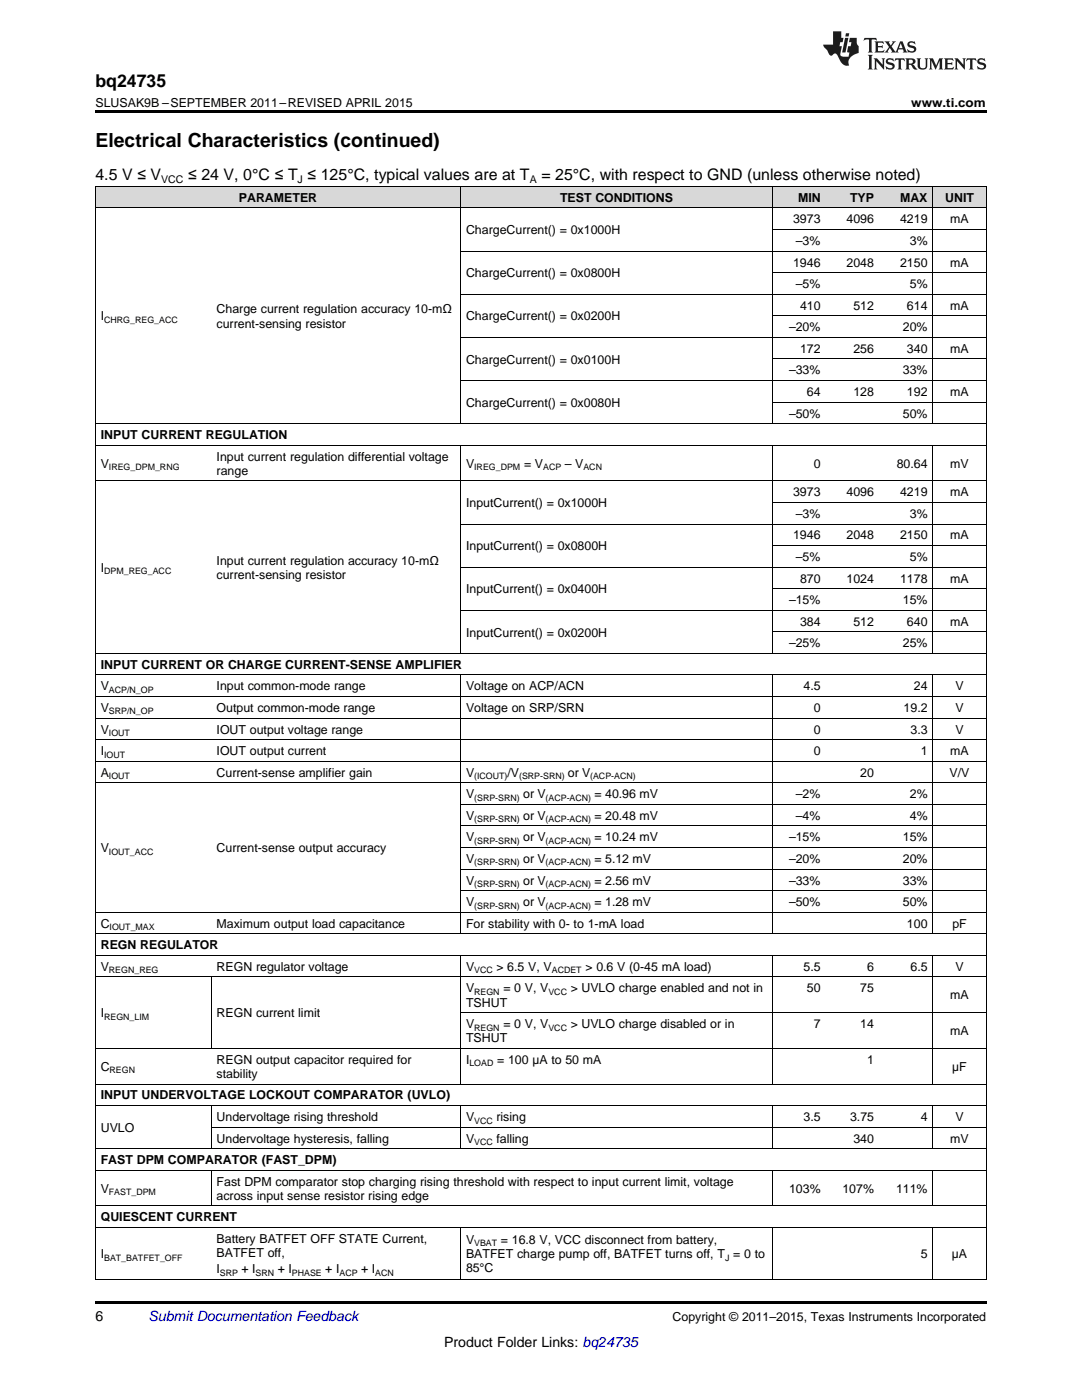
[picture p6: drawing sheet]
<svg xmlns="http://www.w3.org/2000/svg" width="216mm" height="279mm" viewBox="0 0 216 279" stroke-linecap="round" stroke-linejoin="round" font-family="sans-serif">
<defs><g id="words">
<text font-size="3.9" x="19" y="29.3">Electrical Characteristics (continued)</text>
<text font-size="3.5" x="19" y="17.3">bq24735</text>
<g font-size="3.2">
<text x="19" y="36">4.5 V ≤ V</text>
<text x="37.5" y="36">≤ 24 V, 0°C ≤ T ≤ 125°C, typical values are at T</text>
<text x="108" y="36">= 25°C, with respect to GND (unless otherwise noted)</text>
</g>
<g font-size="2.8">
<text x="19" y="263.6">6</text>
<text x="88.6" y="268.9">Product Folder Links: bq24735</text>
</g>
<text font-size="2.8" fill="#0000c8" x="29.6" y="263.6">Submit Documentation Feedback</text>
<g font-size="2.5">
<text x="19" y="21.4">SLUSAK9B –SEPTEMBER 2011–REVISED APRIL 2015</text>
<text x="181.8" y="21.4">www.ti.com</text>
<text x="47.7" y="40.3">PARAMETER</text>
<text x="111.8" y="40.3">TEST CONDITIONS</text>
<text x="159.2" y="40.3">MIN</text>
<text x="169.6" y="40.3">TYP</text>
<text x="179.6" y="40.3">MAX</text>
<text x="188.6" y="40.3">UNIT</text>
<text x="93" y="46.7">ChargeCurrent() = 0x1000H</text>
<text x="158.3" y="44.6">3973</text>
<text x="168.9" y="44.6">4096</text>
<text x="179.6" y="44.6">4219</text>
<text x="189.6" y="44.6">mA</text>
<text x="158.3" y="53.2">1946</text>
<text x="158.8" y="48.9">–3%</text>
<text x="168.9" y="53.2">2048</text>
<text x="179.6" y="53.2">2150</text>
<text x="181.5" y="48.9">3%</text>
<text x="189.6" y="53.2">mA</text>
<text x="93" y="55.4">ChargeCurrent() = 0x0800H</text>
<text x="158.8" y="57.5">–5%</text>
<text x="181.5" y="57.5">5%</text>
<text x="20.1" y="64">I</text>
<text x="43.2" y="62.5">Charge current regulation accuracy 10-mΩ</text>
<text x="43.2" y="65.4">current-sensing resistor</text>
<text x="93" y="64">ChargeCurrent() = 0x0200H</text>
<text x="159.6" y="61.8">410</text>
<text x="170.3" y="61.8">512</text>
<text x="181" y="61.8">614</text>
<text x="189.6" y="61.8">mA</text>
<text x="157.4" y="66.1">–20%</text>
<text x="159.6" y="70.4">172</text>
<text x="170.3" y="70.4">256</text>
<text x="180.2" y="66.1">20%</text>
<text x="181" y="70.4">340</text>
<text x="189.6" y="70.4">mA</text>
<text x="93" y="72.6">ChargeCurrent() = 0x0100H</text>
<text x="157.4" y="74.7">–33%</text>
<text x="180.2" y="74.7">33%</text>
<text x="93" y="81.2">ChargeCurrent() = 0x0080H</text>
<text x="157.4" y="83.3">–50%</text>
<text x="161" y="79">64</text>
<text x="170.3" y="79">128</text>
<text x="180.2" y="83.3">50%</text>
<text x="181" y="79">192</text>
<text x="189.6" y="79">mA</text>
<text x="20.1" y="87.6">INPUT CURRENT REGULATION</text>
<text x="20.1" y="93.3">V</text>
<text x="43.2" y="91.9">Input current regulation differential voltage</text>
<text x="43.2" y="94.8">range</text>
<text x="93" y="93.3">V</text>
<text x="104.6" y="93.3">= V</text>
<text x="112.7" y="93.3">– V</text>
<text x="162.4" y="93.3">0</text>
<text x="178.9" y="93.3">80.64</text>
<text x="189.6" y="93.3">mV</text>
<text x="93" y="101.2">InputCurrent() = 0x1000H</text>
<text x="158.3" y="99.1">3973</text>
<text x="168.9" y="99.1">4096</text>
<text x="179.6" y="99.1">4219</text>
<text x="189.6" y="99.1">mA</text>
<text x="158.3" y="107.7">1946</text>
<text x="158.8" y="103.4">–3%</text>
<text x="168.9" y="107.7">2048</text>
<text x="179.6" y="107.7">2150</text>
<text x="181.5" y="103.4">3%</text>
<text x="189.6" y="107.7">mA</text>
<text x="43.2" y="112.7">Input current regulation accuracy 10-mΩ</text>
<text x="93" y="109.8">InputCurrent() = 0x0800H</text>
<text x="158.8" y="112">–5%</text>
<text x="181.5" y="112">5%</text>
<text x="20.1" y="114.1">I</text>
<text x="43.2" y="115.5">current-sensing resistor</text>
<text x="93" y="118.4">InputCurrent() = 0x0400H</text>
<text x="159.6" y="116.3">870</text>
<text x="168.9" y="116.3">1024</text>
<text x="179.6" y="116.3">1178</text>
<text x="189.6" y="116.3">mA</text>
<text x="157.4" y="120.6">–15%</text>
<text x="159.6" y="124.9">384</text>
<text x="170.3" y="124.9">512</text>
<text x="180.2" y="120.6">15%</text>
<text x="181" y="124.9">640</text>
<text x="189.6" y="124.9">mA</text>
<text x="93" y="127">InputCurrent() = 0x0200H</text>
<text x="157.4" y="129.2">–25%</text>
<text x="180.2" y="129.2">25%</text>
<text x="20.1" y="133.5">INPUT CURRENT OR CHARGE CURRENT-SENSE AMPLIFIER</text>
<text x="20.1" y="137.8">V</text>
<text x="43.2" y="137.8">Input common-mode range</text>
<text x="93" y="137.8">Voltage on ACP/ACN</text>
<text x="160.3" y="137.8">4.5</text>
<text x="182.4" y="137.8">24</text>
<text x="190.6" y="137.8">V</text>
<text x="20.1" y="142.1">V</text>
<text x="43.2" y="142.1">Output common-mode range</text>
<text x="93" y="142.1">Voltage on SRP/SRN</text>
<text x="162.4" y="142.1">0</text>
<text x="180.3" y="142.1">19.2</text>
<text x="190.6" y="142.1">V</text>
<text x="20.1" y="146.4">V</text>
<text x="43.2" y="146.4">IOUT output voltage range</text>
<text x="162.4" y="146.4">0</text>
<text x="181.7" y="146.4">3.3</text>
<text x="190.6" y="146.4">V</text>
<text x="20.1" y="150.7">I</text>
<text x="20.1" y="155">A</text>
<text x="43.2" y="150.7">IOUT output current</text>
<text x="43.2" y="155">Current-sense amplifier gain</text>
<text x="93" y="155">V</text>
<text x="101.3" y="155">/V</text>
<text x="113.3" y="155">or V</text>
<text x="162.4" y="150.7">0</text>
<text x="171.7" y="155">20</text>
<text x="183.7" y="150.7">1</text>
<text x="189.5" y="155">V/V</text>
<text x="189.6" y="150.7">mA</text>
<text x="93" y="159.3">V</text>
<text x="104.4" y="159.3">or V</text>
<text x="118.6" y="159.3">= 40.96 mV</text>
<text x="158.8" y="159.3">–2%</text>
<text x="181.5" y="159.3">2%</text>
<text x="93" y="163.6">V</text>
<text x="93" y="167.9">V</text>
<text x="104.4" y="163.6">or V</text>
<text x="104.4" y="167.9">or V</text>
<text x="118.6" y="163.6">= 20.48 mV</text>
<text x="118.6" y="167.9">= 10.24 mV</text>
<text x="157.4" y="167.9">–15%</text>
<text x="158.8" y="163.6">–4%</text>
<text x="180.2" y="167.9">15%</text>
<text x="181.5" y="163.6">4%</text>
<text x="20.1" y="170.1">V</text>
<text x="43.2" y="170.1">Current-sense output accuracy</text>
<text x="93" y="172.2">V</text>
<text x="104.4" y="172.2">or V</text>
<text x="118.6" y="172.2">= 5.12 mV</text>
<text x="157.4" y="172.2">–20%</text>
<text x="180.2" y="172.2">20%</text>
<text x="93" y="176.5">V</text>
<text x="104.4" y="176.5">or V</text>
<text x="118.6" y="176.5">= 2.56 mV</text>
<text x="157.4" y="176.5">–33%</text>
<text x="180.2" y="176.5">33%</text>
<text x="20.1" y="185.1">C</text>
<text x="43.2" y="185.1">Maximum output load capacitance</text>
<text x="93" y="180.8">V</text>
<text x="93" y="185.1">For stability with 0- to 1-mA load</text>
<text x="104.4" y="180.8">or V</text>
<text x="118.6" y="180.8">= 1.28 mV</text>
<text x="157.4" y="180.8">–50%</text>
<text x="180.2" y="180.8">50%</text>
<text x="181" y="185.1">100</text>
<text x="190" y="185.1">pF</text>
<text x="20.1" y="189.4">REGN REGULATOR</text>
<text x="20.1" y="193.7">V</text>
<text x="43.2" y="193.7">REGN regulator voltage</text>
<text x="93" y="193.7">V</text>
<text x="99.1" y="193.7">&gt; 6.5 V, V</text>
<text x="116.8" y="193.7">&gt; 0.6 V (0-45 mA load)</text>
<text x="160.3" y="193.7">5.5</text>
<text x="173" y="193.7">6</text>
<text x="181.7" y="193.7">6.5</text>
<text x="190.6" y="193.7">V</text>
<text x="20.1" y="203">I</text>
<text x="43.2" y="203">REGN current limit</text>
<text x="93" y="198">V</text>
<text x="93" y="200.9">TSHUT</text>
<text x="100.4" y="198">= 0 V, V</text>
<text x="113.9" y="198">&gt; UVLO charge enabled and not in</text>
<text x="161" y="198">50</text>
<text x="171.7" y="198">75</text>
<text x="189.6" y="199.5">mA</text>
<text x="93" y="205.2">V</text>
<text x="93" y="208">TSHUT</text>
<text x="100.4" y="205.2">= 0 V, V</text>
<text x="113.9" y="205.2">&gt; UVLO charge disabled or in</text>
<text x="162.4" y="205.2">7</text>
<text x="171.7" y="205.2">14</text>
<text x="189.6" y="206.6">mA</text>
<text x="20.1" y="213.7">C</text>
<text x="43.2" y="212.3">REGN output capacitor required for</text>
<text x="43.2" y="215.1">stability</text>
<text x="93" y="212.3">I</text>
<text x="99.2" y="212.3">= 100 µA to 50 mA</text>
<text x="173" y="212.3">1</text>
<text x="190" y="213.7">µF</text>
<text x="20.1" y="219.4">INPUT UNDERVOLTAGE LOCKOUT COMPARATOR (UVLO)</text>
<text x="20.1" y="225.9">UVLO</text>
<text x="43.2" y="223.7">Undervoltage rising threshold</text>
<text x="93" y="223.7">V</text>
<text x="99.1" y="223.7">rising</text>
<text x="160.3" y="223.7">3.5</text>
<text x="169.6" y="223.7">3.75</text>
<text x="183.7" y="223.7">4</text>
<text x="190.6" y="223.7">V</text>
<text x="20.1" y="232.3">FAST DPM COMPARATOR (FAST_DPM)</text>
<text x="43.2" y="228">Undervoltage hysteresis, falling</text>
<text x="93" y="228">V</text>
<text x="99.1" y="228">falling</text>
<text x="170.3" y="228">340</text>
<text x="189.6" y="228">mV</text>
<text x="20.1" y="238.1">V</text>
<text x="43.2" y="236.6">Fast DPM comparator stop charging rising threshold with respect to input current limit, voltage</text>
<text x="43.2" y="239.5">across input sense resistor rising edge</text>
<text x="157.4" y="238.1">103%</text>
<text x="168.1" y="238.1">107%</text>
<text x="178.8" y="238.1">111%</text>
<text x="20.1" y="243.8">QUIESCENT CURRENT</text>
<text x="20.1" y="251.1">I</text>
<text x="43.2" y="248.1">Battery BATFET OFF STATE Current,</text>
<text x="43.2" y="250.9">BATFET off,</text>
<text x="93" y="248.2">V</text>
<text x="93" y="251.1">BATFET charge pump off, BATFET turns off, T = 0 to</text>
<text x="99.9" y="248.2">= 16.8 V, VCC disconnect from battery,</text>
<text x="183.7" y="251.1">5</text>
<text x="189.9" y="251.1">µA</text>
<text x="43.2" y="254.1">I</text>
<text x="48.2" y="254.1">+ I</text>
<text x="55.4" y="254.1">+ I</text>
<text x="64.9" y="254.1">+ I</text>
<text x="72" y="254.1">+ I</text>
<text x="93" y="253.9">85°C</text>
<text x="134.2" y="263.6">Copyright © 2011–2015, Texas Instruments Incorporated</text>
</g>
<g font-size="2.1">
<text x="32.2" y="36.6">VCC</text>
<text x="59.4" y="36.6">J</text>
<text x="105.7" y="36.6">A</text>
</g>
<g font-size="1.8">
<text x="20.8" y="64.5">CHRG_REG_ACC</text>
<text x="21.7" y="93.8">IREG_DPM_RNG</text>
<text x="94.6" y="93.8">IREG_DPM</text>
<text x="108.4" y="93.8">ACP</text>
<text x="116.4" y="93.8">ACN</text>
<text x="20.8" y="114.6">DPM_REG_ACC</text>
<text x="21.7" y="138.3">ACP/N_OP</text>
<text x="21.7" y="142.6">SRP/N_OP</text>
<text x="21.7" y="146.9">IOUT</text>
<text x="20.8" y="151.2">IOUT</text>
<text x="21.7" y="155.5">IOUT</text>
<text x="94.6" y="155.5">(ICOUT)</text>
<text x="103.6" y="155.5">(SRP-SRN)</text>
<text x="117.8" y="155.5">(ACP-ACN)</text>
<text x="94.6" y="159.8">(SRP-SRN)</text>
<text x="108.9" y="159.8">(ACP-ACN)</text>
<text x="94.6" y="164.1">(SRP-SRN)</text>
<text x="108.9" y="164.1">(ACP-ACN)</text>
<text x="21.7" y="170.6">IOUT_ACC</text>
<text x="94.6" y="168.4">(SRP-SRN)</text>
<text x="94.6" y="172.7">(SRP-SRN)</text>
<text x="108.9" y="168.4">(ACP-ACN)</text>
<text x="108.9" y="172.7">(ACP-ACN)</text>
<text x="94.6" y="177">(SRP-SRN)</text>
<text x="108.9" y="177">(ACP-ACN)</text>
<text x="21.9" y="185.6">IOUT_MAX</text>
<text x="94.6" y="181.3">(SRP-SRN)</text>
<text x="108.9" y="181.3">(ACP-ACN)</text>
<text x="21.7" y="194.2">REGN_REG</text>
<text x="94.6" y="194.2">VCC</text>
<text x="110.1" y="194.2">ACDET</text>
<text x="20.8" y="203.5">REGN_LIM</text>
<text x="94.6" y="198.5">REGN</text>
<text x="109.4" y="198.5">VCC</text>
<text x="94.6" y="205.7">REGN</text>
<text x="109.4" y="205.7">VCC</text>
<text x="21.9" y="214.2">REGN</text>
<text x="93.7" y="212.8">LOAD</text>
<text x="94.6" y="224.2">VCC</text>
<text x="94.6" y="228.5">VCC</text>
<text x="21.7" y="238.5">FAST_DPM</text>
<text x="20.8" y="251.6">BAT_BATFET_OFF</text>
<text x="94.6" y="248.7">VBAT</text>
<text x="144.7" y="251.6">J</text>
<text x="43.9" y="254.6">SRP</text>
<text x="51" y="254.6">SRN</text>
<text x="58.2" y="254.6">PHASE</text>
<text x="67.7" y="254.6">ACP</text>
<text x="74.9" y="254.6">ACN</text>
</g>
</g></defs>
<g fill="#d8d8d8">
<path d="M19 37.3h23.2v4.3h-23.2z"/>
<path d="M42.2 37.3h49.7v4.3h-49.7z"/>
<path d="M91.9 37.3h62.3v4.3h-62.3z"/>
<path d="M154.2 37.3h10.6v4.3h-10.6z"/>
<path d="M164.8 37.3h10.7v4.3h-10.7z"/>
<path d="M175.5 37.3h10.7v4.3h-10.7z"/>
<path d="M186.2 37.3h10.6v4.3h-10.6z"/>
</g>
<path d="M19 22h177.8v.5h-177.8zM19 259.7h177.8v.5h-177.8z" fill="#000"/>
<g fill="none" stroke="#000" stroke-width=".2">
<path d="M19 37.2h177.8v218.2M19.1 37.2v218.2M91.9 37.2v47.4M154.1 37.2v47.4M186.1 37.2v47.4M19 41.5h177.8M91.9 58.7h104.9M91.9 50.1h104.9M154.2 54.4h42.6M154.2 45.8h42.6M91.9 75.9h104.9M91.9 67.3h104.9"/>
<path d="M154.2 71.6h42.6M154.2 63h42.6M19 96h177.8M19 88.8h177.8M19 84.5h177.8M91.9 88.9v41.6M154.1 88.9v41.6M154.2 80.2h42.6M186.1 88.9v41.6M91.9 113.2h104.9M91.9 104.6h104.9M154.2 117.5h42.6"/>
<path d="M154.2 108.9h42.6M154.2 100.3h42.6M19 139h177.8M19 134.7h177.8M19 130.4h177.8M91.9 134.8v51.6M91.9 121.8h104.9M154.1 134.8v51.6M154.2 126.1h42.6M186.1 134.8v51.6M19 156.2h177.8M19 151.9h177.8"/>
<path d="M19 147.6h177.8M19 143.3h177.8M91.9 177.7h104.9M91.9 173.4h104.9M91.9 169.1h104.9M91.9 164.8h104.9M91.9 160.5h104.9M19 195h177.8M19 190.7h177.8M19 186.4h177.8M19 182.1h177.8M42.1 195v14.3"/>
<path d="M91.9 190.7v25.7M154.1 190.7v25.7M186.1 190.7v25.7M19 216.3h177.8M19 209.2h177.8M91.9 202.1h104.9M19 233.6h177.8M19 229.3h177.8M19 220.6h177.8M42.1 220.7v8.6M42.1 233.6v7.1M42.2 224.9h154.6"/>
<path d="M91.9 220.7v8.6M154.1 220.7v8.6M154.1 233.6v7.1M186.1 220.7v8.6M186.1 233.6v7.1M19 255.3h177.8M19 245h177.8M19 240.7h177.8M91.9 245v10.4M154.1 245v10.4M186.1 245v10.4"/>
</g>
<g fill="#231f20">
<path d="M172.5 7.6l-.1 .5 .4-.2h.6v.1v2.1l-.2 .4h.9l-.2-.4v-2.1l.1-.1h.5l.5 .2-.2-.5zM174.5 8.3l.2 .3v1.5l-.2 .4h1.8l.2-.6a1.04 1.04 0 0 1-1.3 .2v-.7h.6l.3 .2v-.6l-.3 .2h-.6v-.6l.8-.1 .4 .3-.2-.5zM176.5 8.3l.9 1.1-.9 1.1h.8l-.2-.2 .4-.7 .5 .7-.2 .2h1.5l-.2-.2 .2-.4h.9l.1 .4-.2 .2h1l-.3-.3-.7-1.9h-.5l-.9 2-.8-1 .9-1h-.8l.1 .3-.4 .5-.3-.6 .1-.2zM179.7 8.6l.4 1h-.7zM181.3 8.4a.63 .63 0 0 0-.2 .7 .63 .63 0 0 0 .6 .4l.6 .2 .1 .2a.75 .75 0 0 1-.7 .4 .75 .75 0 0 1-.6-.5l.1 .7 .1-.1a1.11 1.11 0 0 0 1.5-.6 1.13 1.13 0 0 0-1.2-.8l-.1-.4a1.04 1.04 0 0 1 1.2 .2l-.2-.5-.2 .1-.4-.2zM173.2 10.9l.2 .4v2.2l-.2 .4h1l-.3-.4v-2.2l.3-.4zM174.3 11.6l.3 .4v1.5l-.3 .4h.8l-.2-.4v-1.3l1.5 1.7v-1.9l.2-.4h-.7l.2 .4v.9l-1.1-1.3zM177 11.8a.62 .62 0 0 0-.2 .7 .62 .62 0 0 0 .6 .4l.6 .1 .1 .3a.76 .76 0 0 1-.7 .3 .76 .76 0 0 1-.7-.4l.2 .7 .1-.1a1.11 1.11 0 0 0 1.5-.6 1.13 1.13 0 0 0-1.2-.8l-.1-.4a1.04 1.04 0 0 1 1.2 .2l-.2-.6-.2 .1-.5-.1zM178.7 11.6l-.2 .6a.61 .61 0 0 1 .8-.3v1.6l-.2 .4h.9l-.2-.4v-1.6a.63 .63 0 0 1 .7 .3l-.1-.6zM180.6 11.6l.3 .4v1.5l-.3 .4h1l-.2-.2-.1-.8 .6 .2a.76 .76 0 0 0 1.2 .7l-1-1a.58 .58 0 0 0 .6-.5 .58 .58 0 0 0-.5-.6zM181.4 11.9h.1a.45 .45 0 0 1 .5 .1 .45 .45 0 0 1 .1 .5l-.8 .2zM182.9 11.6l.2 .2a2.17 2.17 0 0 0 .3 1.9 .99 .99 0 0 0 1.6-.6v-1.1l.2-.4h-.7l.2 .2a1.92 1.92 0 0 1-.2 1.8 .6 .6 0 0 1-.9-.5v-1.1l.2-.4zM185.4 11.6l.2 .4v1.5l-.2 .4h.7l-.2-.4v-1.4l.8 1.8 .8-1.8v1.4l-.2 .4h.9l-.2-.4v-1.5l.2-.4h-.8l-.6 1.5-.6-1.5zM188.4 11.6l.2 .4v1.5l-.2 .4h1.8l.1-.6a1.04 1.04 0 0 1-1.2 .1v-.6h.5l.4 .2v-.6l-.4 .2h-.5v-.7h.8l.3 .3-.1-.6zM190.5 11.6l.2 .4v1.5l-.2 .4h.7l-.2-.4v-1.3l1.5 1.7v-1.9l.2-.4h-.7l.2 .4v.9l-1.1-1.3zM192.9 11.6l-.1 .6a.61 .61 0 0 1 .7-.3l.1 1.6-.3 .4h1l-.3-.4 .1-1.6a.63 .63 0 0 1 .7 .3l-.1-.6zM195.2 11.8a.62 .62 0 0 0-.2 .7 .62 .62 0 0 0 .6 .4l.6 .1 .1 .3a.76 .76 0 0 1-.7 .3 .76 .76 0 0 1-.6-.4l.1 .7 .1-.1a1.11 1.11 0 0 0 1.6-.6 1.13 1.13 0 0 0-1.3-.8l-.1-.4a1.04 1.04 0 0 1 1.2 .2l-.1-.6-.2 .1-.5-.1z"/>
<path d="M166.2 6.3v2.6h-1.9v.4l.8 .9a.91 .91 0 0 0 1 .8 .56 .56 0 0 1 .5-.3 .56 .56 0 0 1 .5 .3l.4 .8a1.53 1.53 0 0 0 1.9 1.2 1.54 1.54 0 0 1 1-2.1l.9-.3v-1.4a1.52 1.52 0 0 1-.4-1.6h-1.3l-.2 .8h.5l-.2 .8h-.5l-.1 1v.2l.4 .1-.2 .8a1.93 1.93 0 0 1-1.6-.3l.3-1.8h-.5l.2-.8h.4l.2-.8h-.4v-1.3zM168.6 7.6l-.6 2.9h.7l.6-2.9zM168.8 6.6l-.1 .7h.6l.2-.7z"/>
</g>
<use href="#words"/>
</svg>
